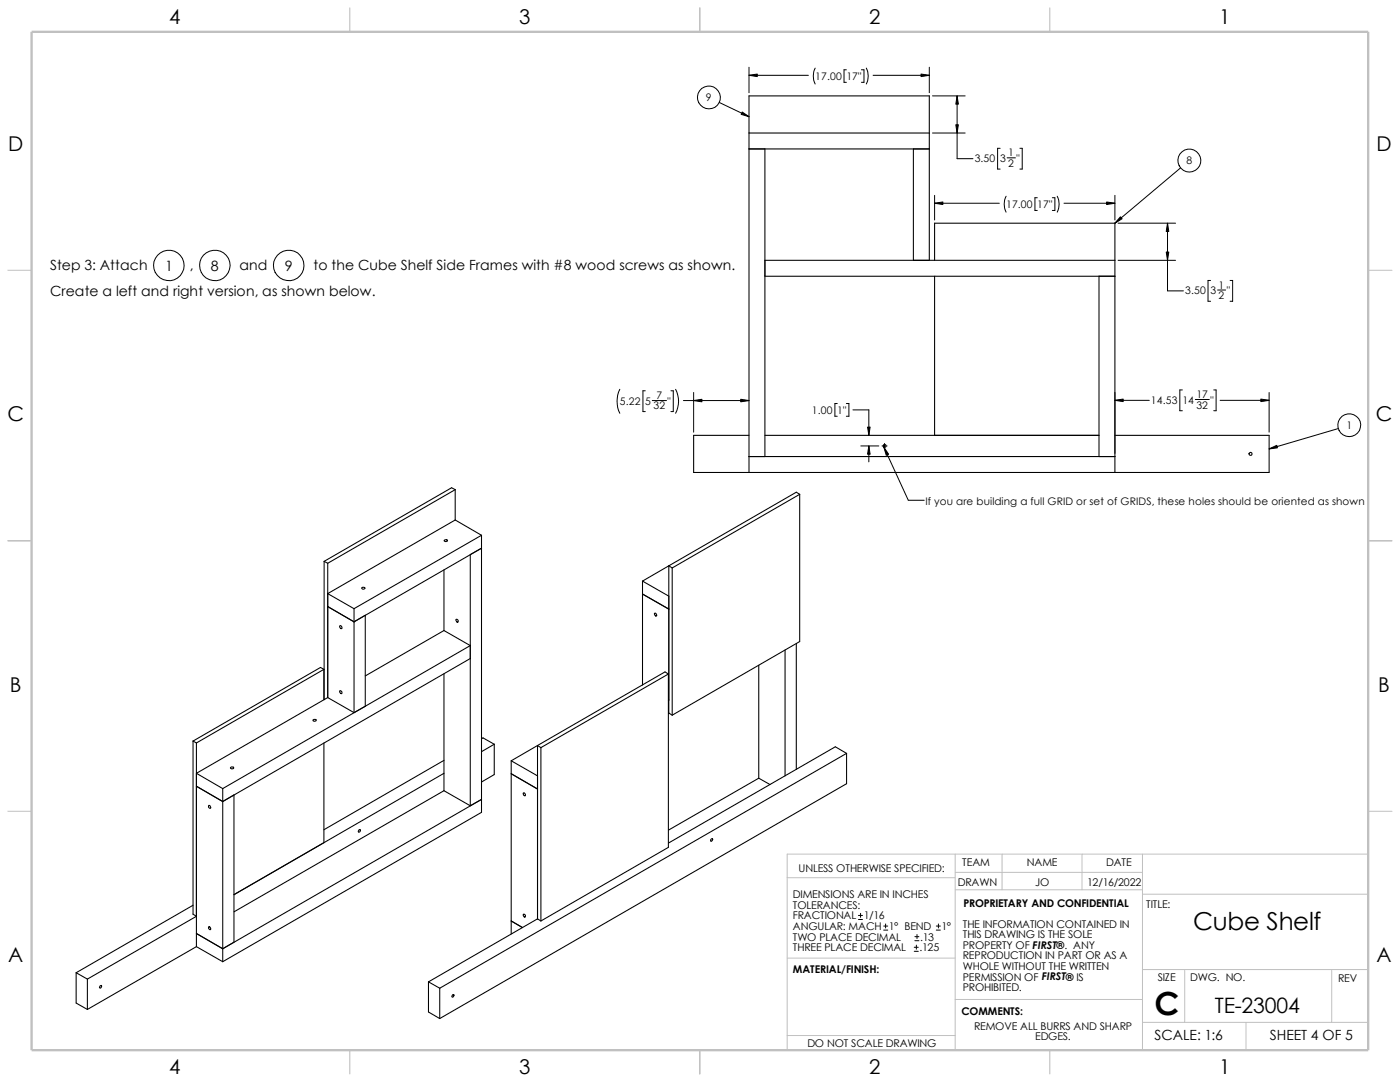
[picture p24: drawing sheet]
<svg xmlns="http://www.w3.org/2000/svg" width="279mm" height="216mm" viewBox="0 0 279 216" stroke-linecap="round" stroke-linejoin="round" font-family="sans-serif">
<defs><g id="words">
<text font-size="6.4" x="230.4" y="202.6">C</text>
<text font-size="4.9" x="238.1" y="185.6">Cube Shelf</text>
<text font-size="4.2" x="242.4" y="202.1">TE-23004</text>
<g font-size="4.1">
<text x="33.8" y="4.7">4</text>
<text x="103.6" y="4.7">3</text>
<text x="173.5" y="4.7">2</text>
<text x="243.3" y="4.7">1</text>
<text x="1.7" y="30.1">D</text>
<text x="274.7" y="30.1">D</text>
<text x="1.5" y="84">C</text>
<text x="274.6" y="84">C</text>
<text x="2" y="138">B</text>
<text x="275" y="138">B</text>
<text x="1.7" y="192">A</text>
<text x="274.7" y="192">A</text>
<text x="33.8" y="214.2">4</text>
<text x="103.6" y="214.2">3</text>
<text x="173.5" y="214.2">2</text>
<text x="243.3" y="214.2">1</text>
</g>
<g font-size="2.8">
<text x="10" y="53.9">Step 3: Attach</text>
<text x="32.9" y="54">1</text>
<text x="37.9" y="53.9">,</text>
<text x="42.1" y="54">8</text>
<text x="47.8" y="53.9">and</text>
<text x="56.9" y="54">9</text>
<text x="62.6" y="53.9">to the Cube Shelf Side Frames with #8 wood screws as shown.</text>
<text x="10" y="59.1">Create a left and right version, as shown below.</text>
<text x="230.4" y="207.6">SCALE: 1:6</text>
<text x="253.4" y="207.6">SHEET 4 OF 5</text>
</g>
<g font-size="2.1">
<text x="162.7" y="16">17.00</text>
<text x="168.9" y="16">17&quot;</text>
<text x="140.9" y="20.2">9</text>
<text x="194.5" y="32.3">3.50</text>
<text x="199.6" y="32.3">3</text>
<text x="201.2" y="31.2">1</text>
<text x="201.2" y="33.3">2</text>
<text x="202.9" y="32.3">&quot;</text>
<text x="236.8" y="32.8">8</text>
<text x="200.8" y="41.6">17.00</text>
<text x="207" y="41.6">17&quot;</text>
<text x="236.5" y="58.7">3.50</text>
<text x="241.6" y="58.7">3</text>
<text x="243.2" y="57.6">1</text>
<text x="243.2" y="59.7">2</text>
<text x="244.9" y="58.7">&quot;</text>
<text x="123.7" y="80.8">5.22</text>
<text x="128.8" y="80.8">5</text>
<text x="130.4" y="81.7">32</text>
<text x="131" y="79.6">7</text>
<text x="133.2" y="80.8">&quot;</text>
<text x="162" y="82.6">1.00</text>
<text x="167.1" y="82.6">1&quot;</text>
<text x="229.7" y="80.6">14.53</text>
<text x="236" y="80.6">14</text>
<text x="238.8" y="79.5">17</text>
<text x="238.8" y="81.5">32</text>
<text x="241.6" y="80.6">&quot;</text>
<text x="268.7" y="85.6">1</text>
<text x="184.7" y="100.7">If you are building a full GRID or set of GRIDS, these holes should be oriented as shown</text>
<text x="159.4" y="173.9">UNLESS OTHERWISE SPECIFIED:</text>
<text x="192" y="172.8">TEAM</text>
<text x="204.9" y="172.8">NAME</text>
<text x="220.8" y="172.8">DATE</text>
<text x="158.2" y="179.2">DIMENSIONS ARE IN INCHES</text>
<text x="191.1" y="176.7">DRAWN</text>
<text x="206.6" y="176.7">JO</text>
<text x="217" y="176.7">12/16/2022</text>
<text x="158.2" y="181.4">TOLERANCES:</text>
<text x="158.2" y="183.5">FRACTIONAL 1/16</text>
<text x="158.2" y="185.6">ANGULAR: MACH 1° BEND</text>
<text x="187.9" y="185.6">1°</text>
<text x="192.2" y="185.1">THE INFORMATION CONTAINED IN</text>
<text x="192.3" y="180.9">PROPRIETARY AND CONFIDENTIAL</text>
<text x="228.8" y="181.2">TITLE:</text>
<text x="158.2" y="187.7">TWO PLACE DECIMAL</text>
<text x="158.2" y="189.8">THREE PLACE DECIMAL</text>
<text x="183.5" y="189.8">.125</text>
<text x="183.6" y="187.7">.13</text>
<text x="192.2" y="187.2">THIS DRAWING IS THE SOLE</text>
<text x="192.2" y="189.3">PROPERTY OF FIRST®. ANY</text>
<text x="192.2" y="191.4">REPRODUCTION IN PART OR AS A</text>
<text x="158.2" y="194.2">MATERIAL/FINISH:</text>
<text x="192.2" y="193.5">WHOLE WITHOUT THE WRITTEN</text>
<text x="192.2" y="195.7">PERMISSION OF FIRST® IS</text>
<text x="192.2" y="197.8">PROHIBITED.</text>
<text x="231.1" y="195.7">SIZE</text>
<text x="237.5" y="195.7">DWG. NO.</text>
<text x="267" y="195.9">REV</text>
<text x="191.9" y="202.6">COMMENTS:</text>
<text x="161.1" y="208.8">DO NOT SCALE DRAWING</text>
<text x="194.4" y="205.5">REMOVE ALL BURRS AND SHARP</text>
<text x="206.6" y="207.6">EDGES.</text>
</g>
</g></defs>
<g fill="none" stroke="#c0c0c0" stroke-width=".2">
<path d="M157.1 175.1h33.5M190.6 174.1h37.4M190.6 177.5h37.4M190.6 170.4v39.1M200 170.4v7.1M215.9 170.4v7.1M228 178.4h45M228 170.4v39.1M273 170.4h-115.9v39.1M157.1 191.2h33.6M190.6 199.4h37.4M228 193.5h45"/>
<path d="M236.4 193.5v10.5M265.8 193.5v10.5M157.1 206.6h33.5M228 204h45M248.7 204v5.5"/>
</g>
<path d="M69.8 1.6v4.7M139.7 1.6v4.7M209.5 1.6v4.7M1.6 53.9h4.7M273 53.9h4.8M1.6 107.9h4.7M273 107.9h4.8M1.6 161.9h4.7M273 161.9h4.8M69.8 209.5v4.8M139.7 209.5v4.8M209.5 209.5v4.8" fill="none" stroke="#c0c0c0" stroke-width=".21"/>
<path d="M6.3 6.3h266.7v203.2h-266.7z" fill="none" stroke="#c0c0c0" stroke-width=".47"/>
<g fill="none" stroke="#000" stroke-width=".21">
<path d="M149.5 29.7h36M149.5 26.5h36M152.7 29.7v61.4M182.3 29.7v22.2M152.7 51.9h69.8M152.7 55.1h69.8M185.5 51.9v-32.8h-36v75.2M186.5 51.9v-7.4h36v49.8M186.5 55.1v31.8M219.3 55.1v36M90.8 97.7l-25.4 14.7M90.8 97.7v6.1"/>
<path d="M90.8 97.7l-.7-.4-25.4 14.7M149.5 91.1h73M149.5 86.9h-11.1v7.4h114.9v-7.4h-30.8M152.7 86.9h66.6M159.6 98.6l-25.4 14.7M159.6 98.6v29.4l-25.4 14.7M159.6 98.6l-.7-.4-30.7 17.8M64.7 112l.7 .4M64.7 112v27.6M65.4 112.4v26.8M72.2 117.3l.5-.1a.2 .2 0 0 1 .1 .3 .2 .2 0 0 1-.3 .1l-.2-.1zM88.6 113.7v12.1"/>
<path d="M88.7 107.8h.6a.3 .3 0 0 1-.3 .3 .3 .3 0 0 1-.3-.3zM90.8 103.8l-25.4 14.6 5.3 3.1M90.8 103.8l5.3 3M96.1 106.8v55.3l-51.7 29.8M96.1 106.8l-25.4 14.7M128.2 116v20.7M128.2 118.5l5.3 3M128.2 116l5.3 3M134.2 113.3v29.4M134.2 113.3l-.7-.4v29.4M65.4 139.2l-26.2 15.1 5.2 3.1M65.4 121l5.3 3.1"/>
<path d="M65.4 139.2l5.3 3M67.8 137.8l.3 .1a.26 .26 0 0 1 .2 .3 .26 .26 0 0 1-.3 .2 .26 .26 0 0 1-.2-.3zM67.9 124.8l.2 .2a.24 .24 0 0 1 .2 .2 .24 .24 0 0 1-.3 .2l-.2-.2zM70.7 124.1l25.4-14.7-2.2 1.3v50.1M70.7 121.5v20.7M70.7 124.1l2.2-1.3v18.1l-2.2 1.3M88.6 134.5v23.3M88.6 125.8l5.3 3-49.5 28.6M88.6 125.8l-15.7 9.1M91 123.7a.27 .27 0 0 1 .4 0 .27 .27 0 0 1-.2 .4zM93.9 131.4l-49.5 28.5M130.6 122.4a.29 .29 0 0 1 .4 .1 .29 .29 0 0 1-.1 .4z"/>
<path d="M133.4 139.7h.1M133.4 134.5l-.7-.4-30.7 17.7M133.4 134.5l-25.5 14.7M133.4 134.5v34.6l-25.5 14.7M151.4 132.8v22.5M156.7 129.7v25.1M158.9 128.4v25.1M38.5 147.9v34.5l.7 .4-21.8 12.6M38.5 147.9l25.5-14.7 .6 .4-25.4 14.7M38.5 147.9l.7 .4M39.2 156.9l5.2 3M39.2 148.3v40.6"/>
<path d="M44.4 157.4v34.5M44.4 159.9l2.3-1.3v29.4l-2.3 1.3M46.1 153.1l.2-.1a.23 .23 0 0 1 .3 .1 .23 .23 0 0 1 0 .3h-.2a.23 .23 0 0 1-.3 0 .23 .23 0 0 1 0-.3zM62.5 143.6h.1a.29 .29 0 0 1 .3-.1 .29 .29 0 0 1 .2 .3l-.2 .1a.28 .28 0 0 1-.3 0 .28 .28 0 0 1-.1-.3zM64.6 148.3v19.8M88.6 157.8l5.3 3M88.6 154.3l-41.9 24.2M88.6 151.7l-24 13.9M88.6 157.8l-41.9 24.1M96.1 147.4l.3-.2 2.2 1.3M98.6 148.5l-2.5 1.5M98.6 148.5v6.1l-2.5 1.4"/>
<path d="M102 151.8l5.3 3M102 154.4l5.3 3M102 151.8v34.6M104.4 158.2a.32 .32 0 0 1 .4 .2 .32 .32 0 0 1-.1 .4l-.2-.1zM107.9 149.2l-.6-.4v34.5M107.9 149.2v34.6M133.5 142.3h-.1M133.5 142.3l.7 .4M151.4 155.3l2.3 1.2M151.4 155.3l-18 10.4M169 150.3l-81.2 46.9M169 150.3l-2.3-1.3-33.3 19.2"/>
<path d="M169 150.3v6.1l-81.2 46.8M41.6 160.8a.28 .28 0 0 1 .4 .1 .28 .28 0 0 1-.1 .4l-.2-.2zM71.6 165.6l.2-.1 .1 .2a.24 .24 0 0 1-.1 .3 .24 .24 0 0 1-.3-.1zM93.9 160.8l2.2-1.3-51.7 29.8M141.9 167.5l.2-.2 .1 .2a.27 .27 0 0 1-.1 .3 .27 .27 0 0 1-.3 0zM15.2 194.1v6.1l2.2 1.2M15.2 194.1l2.2 1.3M17.4 195.4v6M20 196.7l.2-.1a.26 .26 0 0 1 0 .4 .26 .26 0 0 1-.3 .1zM38.5 180.6l-23.3 13.5M39.2 188.9l-21.8 12.5M39.2 186.3l5.2 3"/>
<path d="M39.2 188.9l5.2 3M41.7 184.9l.3 .1 .1 .3a.21 .21 0 0 1-.3 .2 .21 .21 0 0 1-.1-.2zM85.5 195.9l2.3 1.3M85.5 195.9v6l2.3 1.3M87.8 197.2v6M90.3 198.5h.1a.22 .22 0 0 1 .1 .3 .22 .22 0 0 1-.3 0zM102 183.8l2.3 1.3M104.4 182.5a.28 .28 0 0 1 .4 .1 .28 .28 0 0 1-.2 .4zM107.3 183.3l-21.8 12.6M107.3 183.3l.6 .5"/>
<circle cx="176.5" cy="89" r=".3"/>
<circle cx="249.6" cy="90.6" r=".31"/>
</g>
<g fill="none" stroke="#000" stroke-width=".2">
<path d="M149.5 13.4v5.1M149.5 15h11.8M162.7 13.6a3.5 3.5 0 0 0 0 3.2M168.9 13.9h-.5v2.5h.5M171.9 13.9h.5v2.5h-.5M172.9 13.6a3.5 3.5 0 0 1 0 3.2M174.2 15h11.3M185.5 13.4v5.1M186.1 19.1h6.5M191 19.1v12.6h3.2M143.6 20.4l5.9 2.9M186.1 26.5h6.5"/>
<path d="M186.5 39v4.9M199.6 29.6h-.5v4.1h.5M200.8 39.2a3.5 3.5 0 0 0 0 3.1M201 31.5h1.6M203.5 29.6h.5v4.1h-.5M207 39.5h-.5v2.5h.5M210 39.5h.5v2.5h-.5M211 39.2a3.5 3.5 0 0 1 0 3.1M222.5 39v4.9M235.6 33.5l-13.1 11M186.5 40.6h12.9M212.3 40.6h10.2"/>
<path d="M223.1 44.5h11.5M223.1 51.9h11.5M233 44.5v13.5h3.2M241.6 56h-.5v4.1h.5M243 57.9h1.6M245.5 56h.5v4.1h-.5M123.7 77.7a5.5 5.5 0 0 0 0 4.8M128.8 78h-.5v4.1h.5M130.2 79.9h2.8M133.9 78h.5v4.1h-.5M134.8 77.7a5.1 5.1 0 0 1 0 4.8M136.4 79.9h13.1"/>
<path d="M138.4 78.3v7.9M222.5 78.3v12.2M222.5 79.9h6.9M236 77.8h-.5v4.2h.5M238.5 79.7h2.8M242.2 77.8h.5v4.2h-.5M243.5 79.9h9.8M253.3 78.3v7.9M167.1 80.5h-.5v2.6h.5M168.9 80.5h.5v2.6h-.5M170.2 81.8h3.2v5.1M171.8 89h3.6"/>
<path d="M173.4 89v3.2M176 89h.1M176.3 89h.4M176.4 89.2l4.9 10.6h3.1M176.5 88.5v.1M176.5 88.8v.4M176.5 89.4v.1M177 89h.1M267.1 85.5l-13.8 4.1M171.3 183.5h.8M171.3 182.7h.8M171.7 182.2v.8"/>
<path d="M176.4 185.6h.8M176.4 184.8h.8M176.7 184.4v.8M182.5 189.8h.8M182.5 189h.8M182.6 187.7h.8M182.6 186.9h.8M182.9 188.6v.8M183 186.5v.8M186.9 185.6h.8M186.9 184.8h.8M187.3 184.4v.8"/>
<circle cx="141.5" cy="19.5" r="2.29"/>
<circle cx="237.4" cy="32" r="2.29"/>
<circle cx="33.7" cy="53" r="3"/>
<circle cx="42.9" cy="53" r="3"/>
<circle cx="57.6" cy="53" r="3"/>
<circle cx="269.3" cy="84.8" r="2.28"/>
</g>
<g fill="#000" stroke="#000" stroke-width=".2">
<path d="M149.5 15l1.6-.2v.5zM183.8 14.8l1.7 .2-1.7 .3zM191 19.1l.3 1.7h-.5zM148.1 22.4l1.4 .9-1.6-.5zM190.8 24.9h.5l-.3 1.6zM186.5 40.6l1.7-.3v.5zM220.9 40.3l1.6 .3-1.6 .2zM223.6 43.3l.3 .3-1.4 .9zM233 44.5l.3 1.7h-.6zM232.7 50.3h.6l-.3 1.6zM138.4 79.9l1.7-.2v.5zM147.8 79.7l1.7 .2-1.7 .3z"/>
<path d="M222.5 79.9l1.7-.3v.5zM251.6 79.6l1.7 .3-1.7 .2zM173.4 89l.3 1.6h-.6zM173.1 85.2h.6l-.3 1.7zM176.4 89.2l.9 1.4-.4 .2zM253.3 89.6l1.5-.7 .1 .5z"/>
</g>
<use href="#words"/>
</svg>
